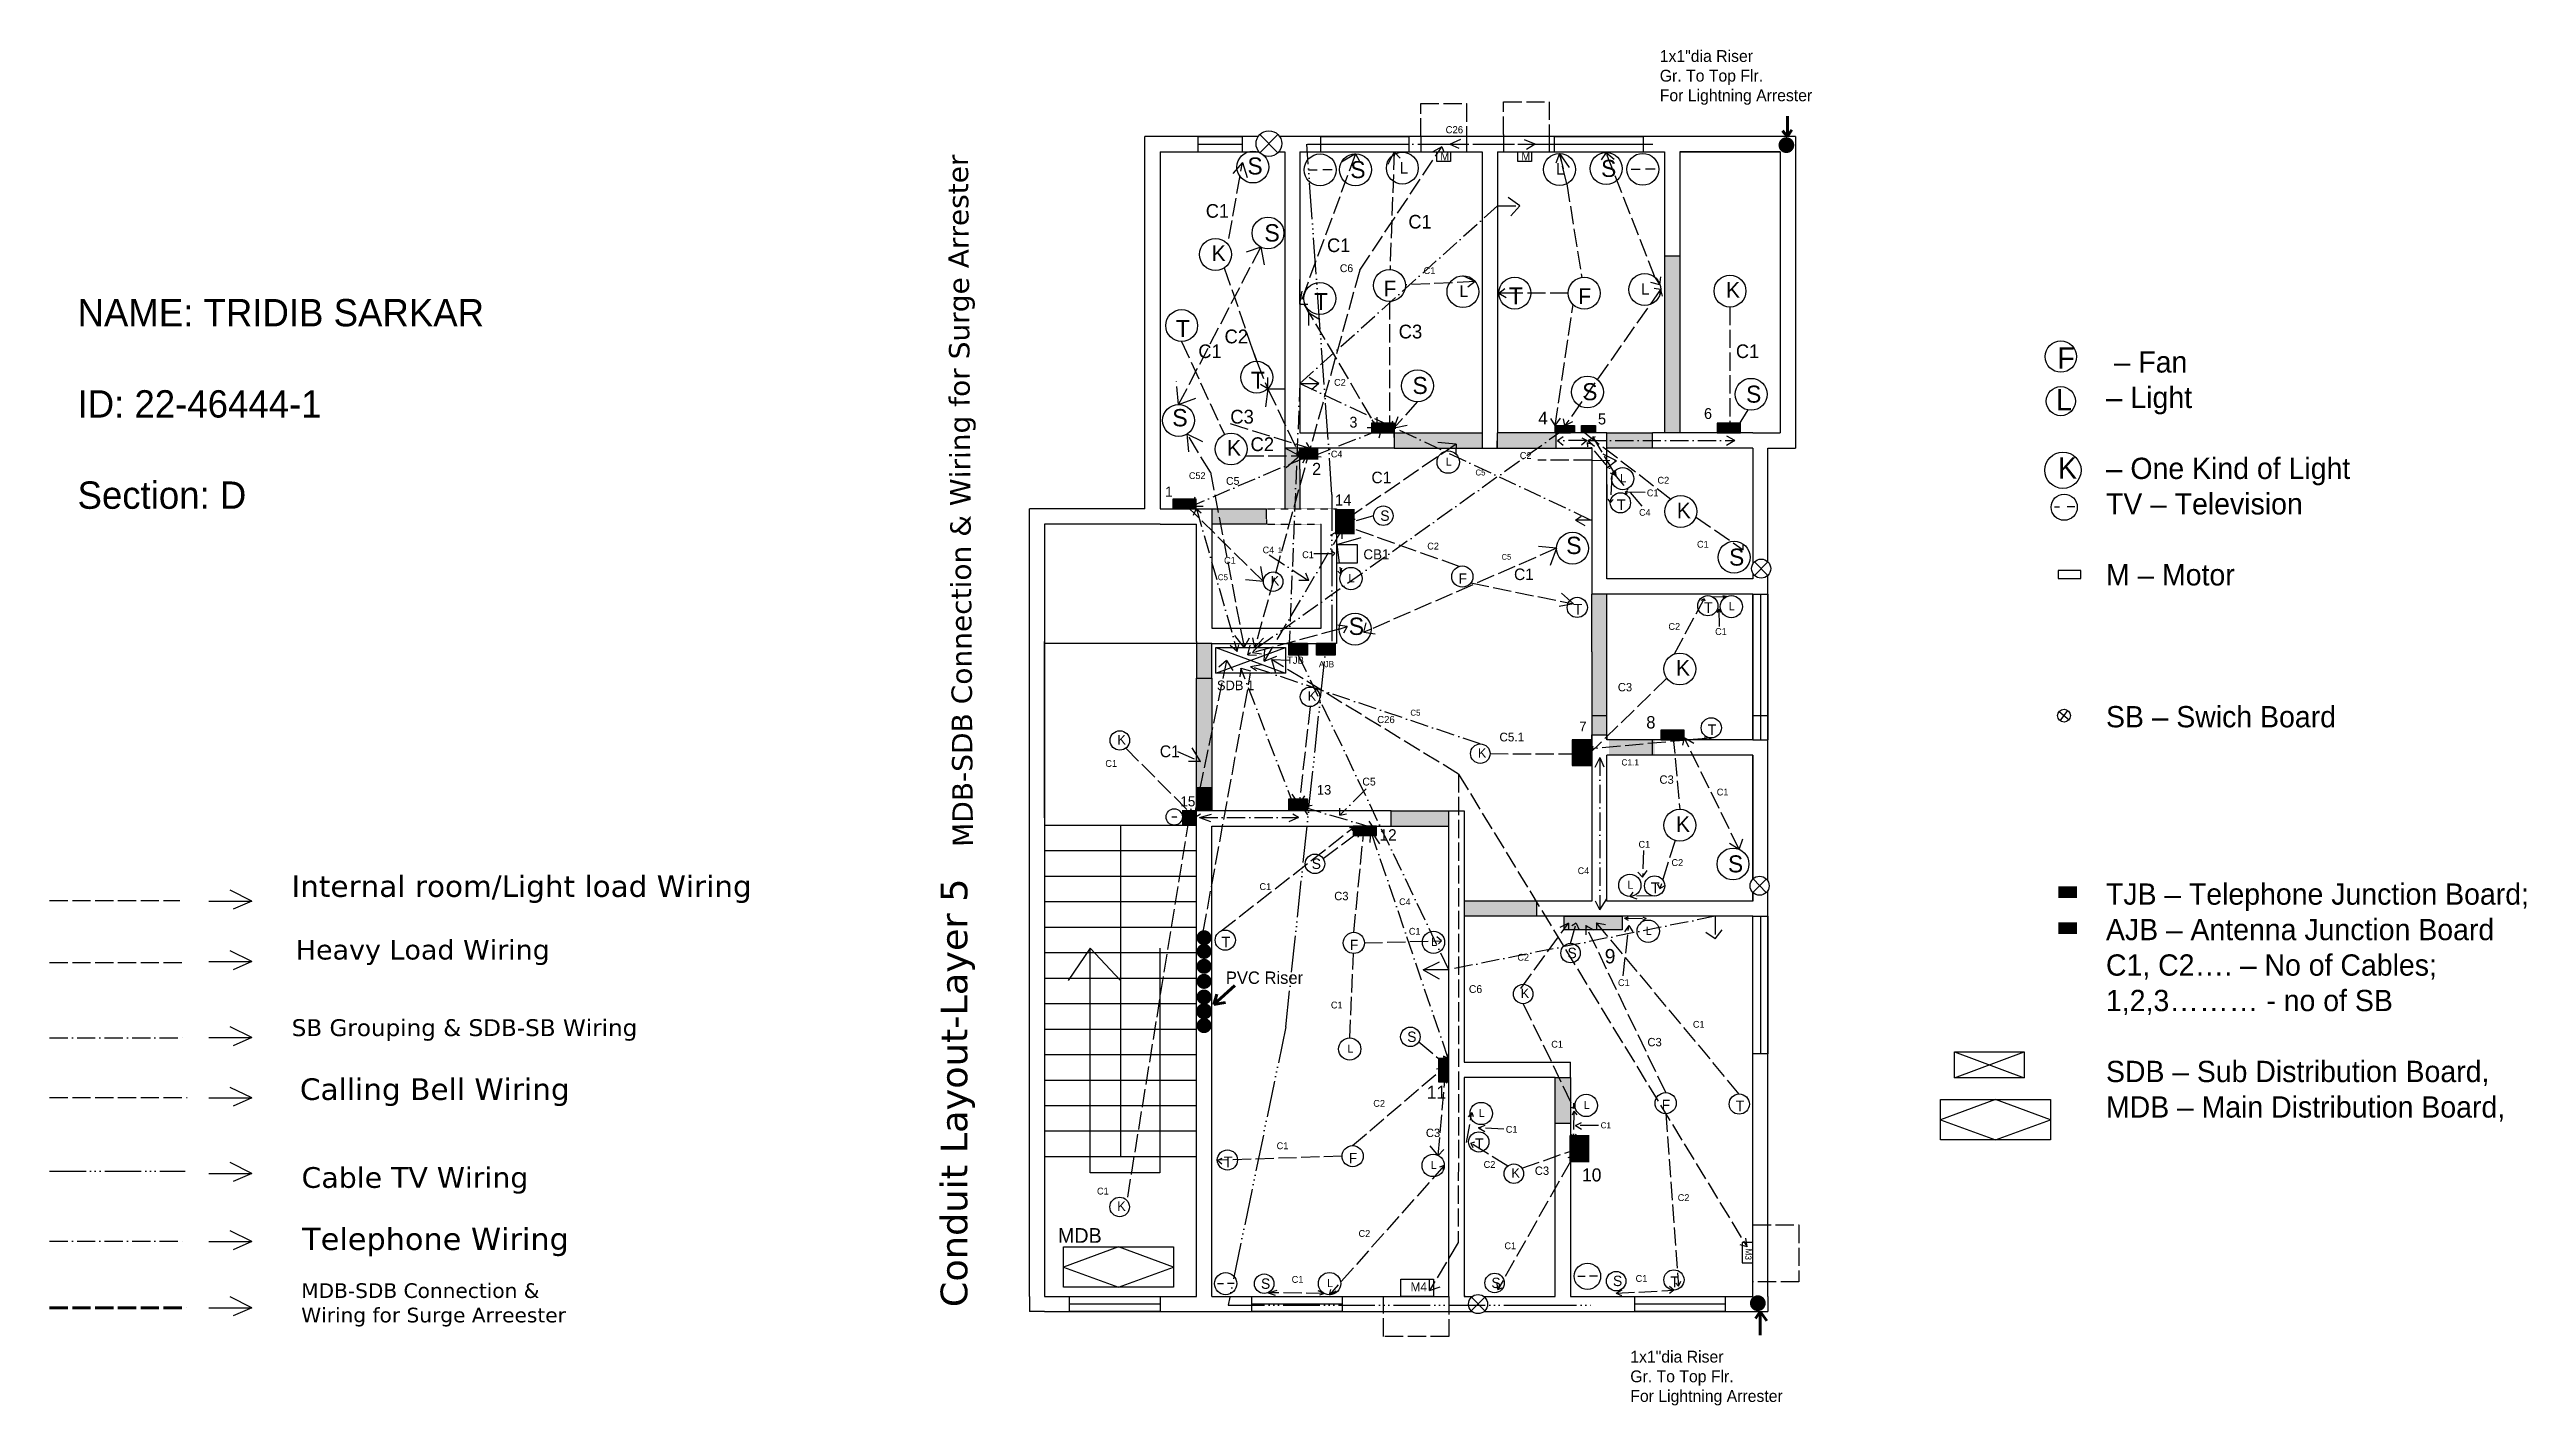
# Model space of a CAD drawing. Header units: inches. Extents: x -543 to 1087, y 586 to 1478.
import ezdxf

# ---------------------------------------------------------------- set-up
doc = ezdxf.new("R2010")
doc.units = ezdxf.units.IN
doc.header["$MEASUREMENT"] = 0
for name, pattern in [('ACAD_ISO02W100', [15, 12, -3]), ('ACAD_ISO06W100', [36, 24, -3, 0, -3, 0, -3, 0, -3]), ('ACAD_ISO10W100', [18, 12, -3, 0, -3]), ('HIDDEN2', [0.1875, 0.125, -0.0625])]:
    doc.linetypes.add(name, pattern=pattern)

msp = doc.modelspace()

# ---------------------------------------------------------------- texts
at = {"color": 0, "lineweight": 211, "attachment_point": 1}
for s, insert, char_height, width in [('1x1"dia Riser\\PGr. To Top Flr. \\PFor Lightning Arrester ', (516.8, 1477.5), 7.757, 182.499), ('PVC Riser', (231.3, 871.4), 8.14, 184.154), ('1x1"dia Riser\\PGr. To Top Flr. \\PFor Lightning Arrester ', (497.4, 621.9), 7.757, 182.499)]:
    msp.add_mtext(s, dxfattribs=dict(at, insert=insert, char_height=char_height, width=width))
at = {"color": 3, "linetype": 'ACAD_ISO02W100', "attachment_point": 1}
for s, insert, char_height, width in [('C26', (375.9, 1427.5), 4.69, 2627.914), ('C6', (306.3, 1336.6), 5.12, 117.611), ('C52', (207, 1199.8), 4.44, 102.147), ('C5', (412.7, 1146), 3.72, 85.046), ('C26', (330.9, 1039.5), 4.69, 2627.914), ('{\\fVerdana|b0|i0|c0|p34;Heavy Load Wiring}', (-380.7, 892.2), 12.908, 313.641), ('C6', (391.2, 862.4), 5.12, 117.611)]:
    msp.add_mtext(s, dxfattribs=dict(at, insert=insert, char_height=char_height, width=width))
at = {"color": 0, "lineweight": 211, "attachment_point": 1}
for s, insert, char_height, width, rotation in [('{\\fVerdana|b0|i0|c0|p34;MDB-SDB Connection & Wiring for Surge Arrester}', (51.5, 953.3), 13.441, 489.771, 90.4172), ('{\\fVerdana|b0|i0|c0|p34;Conduit Layout-Layer 5}', (43.6, 650.6), 17.566, 408.703, 90)]:
    msp.add_mtext(s, dxfattribs=dict(at, insert=insert, char_height=char_height, width=width, rotation=rotation))
at = {"color": 0, "attachment_point": 1}
for s, insert, char_height, width in [('S', (245.5, 1406.9), 11.2, 236.135), ('S', (313.2, 1404.5), 11.2, 236.135), ('L', (345.7, 1403.9), 7.6, 178.172), ('L', (448.5, 1403.2), 7.6, 178.172), ('S', (478.2, 1405.3), 11.2, 236.135), ('C1', (218.1, 1376.2), 8.94, 202.872), ('C1', (351.4, 1369.1), 8.94, 202.872), ('{\\C3;S}', (256.6, 1363), 11.4, 239.632), ('C1', (297.9, 1353.6), 8.94, 202.872), ('K', (222, 1349), 10.3, 207.098), ('F', (335.1, 1325.8), 10.2, 219.591), ('C1', (361.4, 1334.7), 4.5, 102.275), ('L', (385, 1322.8), 7.6, 178.172), ('T', (417.5, 1321.4), 11.2, 209.864), ('F', (463.3, 1320.8), 10.2, 219.591), ('L', (504.5, 1324.2), 7.6, 178.172), ('K', (560.4, 1324.9), 10.3, 207.098), ('T', (289.3, 1317.7), 11.2, 209.864), ('T', (198.4, 1300), 11.2, 209.864), ('C2', (230.4, 1293.7), 9.08, 185.186), ('C3', (345, 1296.9), 9.06, 194.417), ('C1', (213.2, 1283.9), 8.94, 202.872), ('C1', (566.9, 1283.9), 8.94, 202.872), ('T', (247.8, 1265.9), 11.2, 209.864), ('C2', (302.5, 1261.2), 4.5, 91.815), ('S', (354.1, 1262.5), 11.2, 236.135), ('S', (465.8, 1258.4), 11.2, 236.135), ('S', (573.6, 1256.8), 11.2, 236.135), ('{\\C3;S}', (196, 1241.4), 11.4, 239.632), ('C3', (234.2, 1240.9), 9.06, 194.417), ('C2', (247.5, 1222.8), 9.08, 185.186), ('K', (232.1, 1221), 10.3, 207.098), ('{\\C1;2}', (288, 1206), 8.02, 174.334), ('L', (375.9, 1209.5), 5.32, 124.667), ('C2', (424.7, 1213.1), 4.5, 91.815), ('C1', (327.1, 1200.2), 7.62, 172.993), ('L', (490.8, 1198.6), 5.32, 124.667), ('C2', (515.3, 1196.8), 4.5, 91.815), ('{\\C1;14}', (303.1, 1185.2), 7.27, 162.027), ('S', (332.9, 1174.7), 6.84, 144.8), ('T', (488.5, 1182), 7.11, 133.221), ('C1', (508.3, 1188.5), 4.5, 102.275), ('K', (528, 1179.9), 10.3, 207.098), ('{\\C3;S}', (455.2, 1157.4), 11.4, 239.632), ('C1', (230.1, 1144.1), 4.5, 102.275), ('C1', (281.5, 1147.8), 4.5, 102.275), ('{\\C4;CB1}', (321.8, 1149.1), 6.58, 1079.263), ('C2', (363.8, 1153.5), 4.5, 91.815), ('C1', (541.3, 1154.7), 4.5, 102.275), ('S', (562.4, 1149.6), 11.2, 236.135), ('K', (260.8, 1131.6), 6.3, 126.994), ('L', (312, 1132.8), 5.32, 124.667), ('F', (384.4, 1133.3), 6.75, 146.087), ('C1', (420.9, 1136.5), 7.62, 172.993), ('T', (460, 1113.2), 7.11, 133.221), ('T', (545.9, 1114.3), 7.11, 133.221), ('L', (562.2, 1114.4), 5.32, 124.667), ('{\\C3;S}', (312.1, 1104.2), 11.4, 239.632), ('C2', (522.5, 1100.6), 4.5, 91.815), ('C1', (553.2, 1097.3), 4.5, 102.275), ('K', (527.5, 1076.3), 10.3, 207.098), ('C3', (489.2, 1061.2), 5.5, 118.08), ('K', (285.1, 1055.8), 6.3, 126.994), ('K', (159.9, 1027), 6.3, 126.994), ('{\\C1;7}', (463.8, 1035.8), 6.48, 146.343), ('T', (548.3, 1034), 7.11, 133.221), ('C1', (152, 1010.5), 4.5, 102.275), ('K', (397.1, 1018.3), 6.3, 126.994), ('{\\C1;13}', (291.2, 994.1), 6.34, 1671.936), ('C3', (516.6, 1000.4), 5.5, 118.08), ('C1', (554.3, 991.7), 4.5, 102.275), ('K', (527.5, 973.5), 10.3, 207.098), ('S', (287.8, 945.7), 6.84, 144.8), ('C1', (502.8, 957.3), 4.5, 102.275), ('C2', (524.5, 945.3), 4.5, 91.815), ('S', (561.7, 947.8), 11.2, 236.135), ('C1', (253.4, 929.5), 4.5, 102.275), ('L', (495.5, 931.1), 5.32, 124.667), ('T', (510.9, 930), 7.11, 133.221), ('C3', (302.6, 923.8), 5.5, 118.08), ('C1', (351.7, 900.1), 4.5, 102.275), ('L', (507.6, 900.8), 5.32, 124.667), ('T', (228.4, 894.3), 7.11, 133.221), ('F', (312.9, 892.3), 6.75, 146.087), ('L', (366.3, 893.6), 5.32, 124.667), ('C2', (423.1, 883), 4.5, 91.815), ('S', (456.1, 887), 6.84, 144.8), ('C1', (489.3, 866.3), 4.5, 102.275), ('C1', (300.4, 851.6), 4.5, 102.275), ('K', (425.3, 860.2), 6.3, 126.994), ('S', (350.6, 831.9), 6.84, 144.8), ('C1', (538.6, 838.9), 4.5, 102.275), ('L', (311.2, 823.3), 5.32, 124.667), ('C1', (445.4, 825.8), 4.5, 102.275), ('C3', (508.7, 827.7), 5.5, 118.08), ('C2', (328.3, 786.9), 4.5, 91.815), ('L', (466.8, 786.3), 5.32, 124.667), ('F', (518.1, 787), 6.75, 146.087), ('T', (566.7, 786.5), 7.11, 133.221), ('C3', (362.9, 768), 5.5, 118.08), ('L', (397.7, 781), 5.32, 124.667), ('C1', (415.5, 769.8), 4.5, 102.275), ('C1', (264.7, 759), 4.5, 102.275), ('F', (312.2, 752), 6.75, 146.087), ('T', (395.2, 761.6), 7.11, 133.221), ('T', (229.9, 749.7), 7.11, 133.221), ('L', (366.1, 746.8), 5.32, 124.667), ('C2', (400.9, 746.7), 4.5, 91.815), ('K', (419.2, 742), 6.3, 126.994), ('C3', (434.6, 743.1), 5.5, 118.08), ('C1', (146.5, 729.2), 4.5, 102.275), ('K', (159.8, 720.2), 6.3, 126.994), ('C2', (528.6, 724.9), 4.5, 91.815), ('C2', (318.6, 701.3), 4.5, 91.815), ('C1', (414.6, 693.2), 4.5, 102.275), ('S', (254.4, 669.5), 6.84, 144.8), ('C1', (274.6, 671.1), 4.5, 102.275), ('L', (297.9, 669.1), 5.32, 124.667), ('S', (406, 670), 6.84, 144.8), ('S', (486, 671.3), 6.84, 144.8), ('C1', (500.9, 671.7), 4.5, 102.275), ('T', (523.7, 670.8), 7.11, 133.221)]:
    msp.add_mtext(s, dxfattribs=dict(at, insert=insert, char_height=char_height, width=width))
at = {"linetype": 'ACAD_ISO02W100', "attachment_point": 1}
for s, insert, char_height, width in [('{\\C3;M}', (372.4, 1410.3), 5.29, 141.571), ('{\\C3;M}', (425.7, 1410.3), 5.29, 141.571), ('{\\C1;4}', (436.8, 1239.7), 8.46, 193.414), ('{\\C1;6}', (545.9, 1242), 7.11, 165.812), ('{\\C1;5}', (476.1, 1238.5), 7.24, 149.816), ('{\\C1;8}', (507.9, 1039.4), 8.14, 177.686), ('{\\C1;9}', (480.6, 886.2), 9.46, 213.78), ('{\\C1;10}', (465.6, 741.9), 8.61, 205.954)]:
    msp.add_mtext(s, dxfattribs=dict(at, insert=insert, char_height=char_height, width=width))
at = {"attachment_point": 1}
for s, insert, char_height, width in [('NAME: TRIDIB SARKAR^J^JID: 22-46444-1^J^JSection: D', (-524.3, 1313.8), 18, 531.859), ('F', (778.4, 1282), 14, 9.8), (' {\\fArial|b0|i0|c0|p34;–} Fan \\P{\\fArial|b0|i0|c0|p34;–} Light \\P\\P{\\fArial|b0|i0|c0|p34;–} One Kind of Light \\PTV {\\fArial|b0|i0|c0|p34;–} Television \\P \\PM {\\fArial|b0|i0|c0|p34;–} Motor \\P \\P \\P\\PSB {\\fArial|b0|i0|c0|p34;–} Swich Board \\P \\P\\P\\P\\PTJB {\\fArial|b0|i0|c0|p34;–} Telephone Junction Board; \\PAJB {\\fArial|b0|i0|c0|p34;–} Antenna Junction Board \\PC1, C2{\\fArial|b0|i0|c0|p34;…}. {\\fArial|b0|i0|c0|p34;–} No of Cables; \\P1,2,3{\\fArial|b0|i0|c0|p34;………} - no of SB \\P\\PSDB {\\fArial|b0|i0|c0|p34;–} Sub Distribution Board, \\PMDB {\\fArial|b0|i0|c0|p34;–} Main Distribution Board,', (810.4, 1279.4), 14, 451.408), ('L ', (777.6, 1254.5), 14, 9.8), ('{\\C1;3}', (312.6, 1236.3), 7.08, 137.925), ('K ', (778.8, 1209.7), 14, 9.8), ('{\\fVerdana|b0|i0|c0|p34;Internal room/Light load Wiring}', (-383.5, 934.6), 14.124, 15315.653), ('{\\C1;MDB}', (120.8, 702.6), 9.69, 5123.144)]:
    msp.add_mtext(s, dxfattribs=dict(at, insert=insert, char_height=char_height, width=width))
at = {"color": 1, "linetype": 'ACAD_ISO10W100', "attachment_point": 1}
for s, insert, char_height, width in [('C4', (300.4, 1214), 4.41, 96.954), ('C5', (231.4, 1196.7), 5.14, 112.4), ('C5', (395.5, 1201.6), 3.89, 85.082), ('C4', (503.2, 1175.6), 4.41, 96.954), ('C4', (255.5, 1150.9), 4.41, 96.954), ('C5', (226, 1132.7), 3.89, 85.082), ('C5', (352.7, 1043.6), 3.89, 85.082), ('C5.1', (411.3, 1028.5), 5.75, 113.755), ('C1.1', (491.6, 1011), 4.08, 94.269), ('C5', (321.1, 998.9), 5.14, 112.4), ('C4', (462.8, 939.9), 4.41, 96.954), ('C4', (345.3, 919.5), 4.41, 96.954), ('{\\fVerdana|b0|i0|c0|p34;SB Grouping & SDB-SB Wiring}', (-383.4, 840), 11.067, 271.685), ('C1', (477.9, 772.2), 3.96, 69.21)]:
    msp.add_mtext(s, dxfattribs=dict(at, insert=insert, char_height=char_height, width=width))
at = {"color": 0, "linetype": 'ACAD_ISO02W100', "attachment_point": 1}
for s, insert, char_height, width in [('{\\C1;1}', (191.3, 1190.4), 6.75, 137.769), ('{\\C1;15}', (201.4, 986.6), 6.58, 155.239)]:
    msp.add_mtext(s, dxfattribs=dict(at, insert=insert, char_height=char_height, width=width))
at = {"color": 4, "linetype": 'ACAD_ISO02W100', "lineweight": 25, "attachment_point": 1}
for s, insert, char_height, width in [('1', (265.5, 1150.4), 3.53, 76.254), ('{\\C67;TJB}', (271.5, 1078.5), 4.7, 103.157), ('{\\C153;AJB}', (292.5, 1075.6), 4.09, 86.388)]:
    msp.add_mtext(s, dxfattribs=dict(at, insert=insert, char_height=char_height, width=width))
at = {"color": 3, "attachment_point": 1}
for s, insert, char_height, width in [('{\\C1;SDB 1}', (225.4, 1062.8), 6.351, 2105.76), ('{\\C1;12}', (332.4, 965), 7.57, 161.499), ('{\\C1;11}', (363.5, 796.2), 8.56, 182.622), ('M4', (352.8, 666.9), 5.83, 135.529)]:
    msp.add_mtext(s, dxfattribs=dict(at, insert=insert, char_height=char_height, width=width))
at = {"color": 163, "linetype": 'ACAD_ISO06W100', "lineweight": 25, "insert": (187.8, 1020.1), "char_height": 7.74, "width": 180.464, "attachment_point": 1}
msp.add_mtext('{\\C4;C1}', dxfattribs=at)
at = {"color": 4, "linetype": 'ACAD_ISO02W100', "insert": (-378, 801.1), "char_height": 14.176, "width": 342.683, "attachment_point": 1}
msp.add_mtext('{\\fVerdana|b0|i0|c0|p34;Calling Bell Wiring}', dxfattribs=at)
at = {"color": 151, "linetype": 'ACAD_ISO06W100', "insert": (-376.9, 742.7), "char_height": 13.61, "width": 332.209, "attachment_point": 1}
msp.add_mtext('{\\fVerdana|b0|i0|c0|p34;Cable TV Wiring}', dxfattribs=at)
at = {"color": 56, "linetype": 'ACAD_ISO10W100', "insert": (-376.5, 702.8), "char_height": 14.554, "width": 340.264, "attachment_point": 1}
msp.add_mtext('{\\fVerdana|b0|i0|c0|p34;Telephone Wiring}', dxfattribs=at)
at = {"linetype": 'ACAD_ISO02W100', "insert": (577.5, 689.1), "char_height": 4.1, "width": 83.885, "attachment_point": 1, "rotation": 266.4191}
msp.add_mtext('{\\C3;M3}', dxfattribs=at)
at = {"color": 6, "linetype": 'ACAD_ISO02W100', "lineweight": 211, "insert": (-377.1, 666.3), "char_height": 9.647, "width": 214.876, "attachment_point": 1}
msp.add_mtext('{\\fVerdana|b0|i0|c0|p34;MDB-SDB Connection &\\PWiring for Surge Arreester}', dxfattribs=at)

# ---------------------------------------------------------------- hatches: boundary and pattern name
at = {"lineweight": 211}
for points in [[(594.9, 1415, 1), (605.3, 1415, 1)], [(576.1, 653.2, 1), (586.5, 653.2, 1)]]:
    msp.add_hatch(color=176, dxfattribs=at).paths.add_polyline_path(points)
for color, points in [(53, [(530, 1342.2), (520, 1342.2), (520, 1273.7), (520, 1225.7), (530, 1225.7), (530, 1273.7)]), (53, [(400, 1225.7), (342, 1225.7), (342, 1222.7), (342, 1215.7), (400, 1215.7)]), (53, [(448.4, 1225.7), (410, 1225.7), (409.9, 1215.7), (448.4, 1215.7)]), (63, [(512, 1225.7), (482, 1225.7), (482, 1215.7), (512, 1215.7)]), (53, [(280, 1201.9), (280, 1215.7), (270, 1215.7), (270, 1201.7), (270, 1175.7), (280, 1175.7)]), (8, [(292.2, 1215.7), (280, 1215.7), (280, 1208), (292.2, 1208)]), (63, [(258, 1175.7), (222, 1175.7), (222, 1165.7), (258, 1165.7), (258, 1169.2)]), (8, [(316, 1175.7), (303.2, 1175.7), (303.2, 1158.9), (316, 1158.9)]), (53, [(482, 1119.7), (472, 1119.7), (472, 1081.6), (472, 1027), (482, 1027)]), (53, [(222, 1087.2), (212, 1087.2), (212, 1064.4), (222, 1064.4)]), (78, [(285.1, 1087.2), (272.8, 1087.2), (272.8, 1079.6), (285.1, 1079.6)]), (4, [(303.2, 1087.2), (294, 1087.2), (290.9, 1087.2), (290.9, 1079.6), (303.2, 1079.6)]), (53, [(222, 1064.4), (212, 1064.4), (212, 977.1), (222, 977.1)]), (8, [(472, 1023.7), (459.2, 1023.7), (459.2, 1006.9), (472, 1006.9)]), (53, [(513.5, 1023.7), (483.5, 1023.7), (483.5, 1013.7), (513.5, 1013.7)]), (256, [(222, 992.4), (212, 992.4), (212, 977.1), (222, 977.1)]), (256, [(222, 992.4), (212, 992.4), (212, 977.1), (222, 977.1)]), (256, [(222, 992.4), (212, 992.4), (212, 977.1), (222, 977.1)]), (53, [(222, 992.4), (212, 992.4), (212, 977.1), (222, 977.1)]), (8, [(285.1, 984.9), (272.8, 984.9), (272.8, 977.2), (285.1, 977.2)]), (8, [(212, 977.1), (202.5, 977.1), (202.5, 967.7), (212, 967.7)]), (63, [(378, 977.1), (340, 977.1), (340, 967.1), (378, 967.1)]), (63, [(436, 917.7), (388, 917.7), (388, 907.7), (436, 907.7)]), (251, [(492.1, 907.7), (454, 907.7), (454, 898.7), (492.1, 898.7)]), (53, [(458, 801.7), (448, 801.7), (448, 771.7), (458, 771.7)]), (8, [(470.4, 763.2), (457.6, 763.2), (457.6, 746.5), (470.4, 746.5)])]:
    msp.add_hatch(color=color).paths.add_polyline_path(points)
at = {"linetype": 'ACAD_ISO02W100'}
for points in [[(342, 1232.4), (327.4, 1232.4), (327.4, 1225.7), (342, 1225.7)], [(460.8, 1230.5), (448, 1230.5), (448, 1225.7), (460.8, 1225.7)], [(474.6, 1230.5), (465.4, 1230.5), (465.4, 1225.7), (474.6, 1225.7)], [(569.9, 1232.1), (554.5, 1232.1), (554.5, 1225.8), (569.9, 1225.8)], [(211.8, 1182.2), (196.3, 1182.2), (196.3, 1175.8), (211.8, 1175.8)], [(532.8, 1030.1), (517.4, 1030.1), (517.4, 1023.8), (532.8, 1023.8)], [(330.4, 967.1), (315, 967.1), (315, 960.7), (330.4, 960.7)], [(377.5, 798.8), (377.5, 814.3), (371.2, 814.3), (371.2, 798.8)]]:
    msp.add_hatch(color=252, dxfattribs=at).paths.add_polyline_path(points)
at = {"linetype": 'ACAD_ISO02W100', "lineweight": 25}
for color, points in [(56, [(285.1, 1087.3), (272.8, 1087.3), (272.8, 1079.6), (285.1, 1079.6)]), (143, [(303.2, 1087.3), (290.9, 1087.3), (290.9, 1079.6), (303.2, 1079.6)]), (153, [(303.2, 1087.3), (290.9, 1087.3), (290.9, 1079.6), (303.2, 1079.6)]), (56, [(791.4, 927.4), (779.1, 927.4), (779.1, 919.7), (791.4, 919.7)]), (153, [(791.3, 903.8), (779, 903.8), (779, 896.1), (791.3, 896.1)])]:
    msp.add_hatch(color=color, dxfattribs=at).paths.add_polyline_path(points)
at = {"lineweight": 30}
for points in [[(221.9, 893.6, 1), (212, 893.6, 1)], [(221.9, 884.6, 1), (212, 884.6, 1)], [(221.9, 874.8, 1), (212, 874.8, 1)], [(221.9, 864.9, 1), (212, 864.9, 1)], [(221.9, 854.6, 1), (212, 854.6, 1)], [(221.9, 845.2, 1), (212, 845.2, 1)], [(221.9, 835.8, 1), (212, 835.8, 1)]]:
    msp.add_hatch(color=241, dxfattribs=at).paths.add_polyline_path(points)

# ---------------------------------------------------------------- linework, layer by layer
at = {"linetype": 'ACAD_ISO02W100'}
for p, q in [((359.5, 1420.7), (359.5, 1442.4)), ((359.5, 1442.4), (389.6, 1442.4)), ((389.6, 1442.4), (389.6, 1420.7)), ((414, 1421.9), (414, 1443.6)), ((414, 1443.6), (444.1, 1443.6)), ((444.1, 1443.6), (444.1, 1421.9)), ((233.2, 1353.6), (242.2, 1403.5)), ((316.6, 1409.2), (280, 1310.3)), ((316.6, 1409.2), (307.4, 1403.9)), ((316.6, 1409.2), (319.3, 1404.5)), ((342.1, 1410.7), (337.9, 1402.2)), ((342.1, 1410.7), (339.3, 1333.1)), ((342.1, 1410.7), (346, 1406.5)), ((450.8, 1409.4), (448.5, 1403.2)), ((455.6, 1389.6), (450.8, 1409.4)), ((450.8, 1409.4), (453.2, 1399.5)), ((450.8, 1409.4), (457.1, 1400.4)), ((481.5, 1410.1), (478.2, 1405.3)), ((513.8, 1327.8), (481.5, 1410.1)), ((481.5, 1410.1), (486.8, 1405.7)), ((455.6, 1389.6), (465.5, 1328)), ((230.2, 1334.3), (251.6, 1272.7)), ((280, 1310.3), (280, 1326.6)), ((280, 1314.1), (280, 1326.6)), ((280, 1310.3), (280, 1323.2)), ((395.4, 1325.2), (349.3, 1323.1)), ((395.4, 1325.2), (387.3, 1329.1)), ((395.4, 1325.2), (390.6, 1321.5)), ((410.9, 1317.7), (414.9, 1320.7)), ((516.9, 1323.1), (510.9, 1324.7)), ((517.3, 1320), (513.1, 1320.6)), ((513.8, 1327.8), (516.9, 1323.1)), ((516.9, 1323.1), (517.5, 1328.3)), ((280, 1310.3), (281.6, 1319)), ((280, 1310.3), (285.2, 1310.3)), ((282.6, 1310.3), (330.8, 1229)), ((284.3, 1307.4), (285.7, 1304.9)), ((285.7, 1304.9), (285.7, 1296.3)), ((285.7, 1304.9), (293.1, 1300.2)), ((338.9, 1312.2), (338.9, 1225.7)), ((417.5, 1317.7), (410.9, 1317.7)), ((410.9, 1317.7), (415.8, 1314.7)), ((456.7, 1317.6), (417.5, 1317.7)), ((448, 1230.5), (459.8, 1310.2)), ((517.3, 1320), (454.4, 1230.5)), ((517.3, 1320), (516.7, 1316.3)), ((517.3, 1320), (518.4, 1315.6)), ((563, 1308.6), (563, 1232.2)), ((202.2, 1285.9), (230.3, 1224.6)), ((251.6, 1272.7), (248.1, 1282.7)), ((251.6, 1272.7), (258.9, 1254.7)), ((258.9, 1254.7), (254.1, 1257.5)), ((258.9, 1254.7), (259, 1262.2)), ((258.9, 1254.7), (257.1, 1240.4)), ((258.9, 1254.7), (280, 1210.7)), ((258.9, 1254.7), (270, 1254.7)), ((357.4, 1246.3), (342, 1229)), ((574.7, 1240.8), (567.1, 1228.4)), ((234.2, 1231.8), (286.5, 1215.7)), ((330.8, 1229), (324.3, 1229)), ((330.8, 1229), (327.6, 1234.4)), ((330.8, 1229), (330.8, 1236.1)), ((338.9, 1225.7), (334.7, 1232.4)), ((338.9, 1225.7), (341.1, 1233.6)), ((342, 1229), (344.7, 1236.6)), ((342, 1229), (350.6, 1230.7)), ((448, 1230.5), (445.2, 1235.1)), ((448, 1230.5), (451.4, 1235.3)), ((454.4, 1230.5), (453.5, 1234.9)), ((454.4, 1230.5), (459.7, 1233.2)), ((467.5, 1225.7), (466.5, 1226.6)), ((466.5, 1226.6), (467.6, 1226.5)), ((466.5, 1226.6), (466.6, 1225.9)), ((467.5, 1225.7), (524, 1182.2)), ((486.5, 1200), (470, 1228.1)), ((470, 1228.1), (470, 1225.7)), ((470, 1228.1), (472.3, 1228.1)), ((563.1, 1228.7), (561.2, 1230.5)), ((563, 1232.2), (563.1, 1228.7)), ((563.1, 1228.7), (564.3, 1230.6)), ((567.1, 1228.4), (566.1, 1230.9)), ((567.1, 1228.4), (568.6, 1229)), ((244.2, 1210.7), (280, 1210.7)), ((280, 1210.7), (270, 1215.7)), ((280, 1210.7), (270, 1201.9)), ((280, 1210.7), (278.1, 1214.5)), ((280, 1210.7), (278.1, 1214.5)), ((280, 1210.7), (278.1, 1212.5)), ((280, 1210.7), (282.1, 1214.1)), ((286.5, 1215.7), (283, 1212.7)), ((286.5, 1215.7), (284.3, 1219.5)), ((488, 1197.5), (484.3, 1199.2)), ((485.2, 1197), (484.3, 1180)), ((486.5, 1200), (488, 1197.5)), ((488, 1197.5), (487.7, 1201.2)), ((484.3, 1180), (482.9, 1182.2)), ((484.3, 1180), (486.1, 1181.8)), ((494, 1186.7), (495.6, 1187.8)), ((507.2, 1186.6), (494, 1186.7)), ((494, 1186.7), (495.4, 1185.7)), ((540.4, 1170.5), (571.7, 1148.8)), ((571.7, 1148.8), (569.3, 1149.4)), ((571.7, 1148.8), (571.6, 1152.6)), ((526.5, 1080.3), (546, 1116.5)), ((546, 1116.5), (543.8, 1115.4)), ((546, 1116.5), (546.5, 1115.3)), ((551.7, 1117.8), (560.7, 1118.1)), ((560.7, 1118.1), (558.2, 1117.3)), ((560.7, 1118.1), (558.3, 1118.6)), ((521.5, 1064.3), (465.7, 1010.2)), ((465.7, 1010.2), (466.6, 1013.1)), ((465.7, 1010.2), (468.2, 1010.7)), ((550.7, 1025), (472, 1018)), ((472, 1018), (472.9, 1019.8)), ((472, 1018), (472.8, 1017.1)), ((525.5, 1026.7), (530, 978.1)), ((532.8, 1025.3), (531.8, 1020.2)), ((569.1, 951.7), (532.8, 1025.3)), ((532.8, 1025.3), (539.2, 1021.7)), ((550.7, 1025), (546, 1025.6)), ((550.7, 1025), (549.4, 1023.7)), ((506.1, 950.9), (505.5, 933.5)), ((526.9, 957.6), (516.9, 926)), ((569.1, 951.7), (562.7, 955.5)), ((569.1, 951.7), (571.4, 958.7)), ((505.5, 933.5), (502.4, 936.7)), ((505.5, 933.5), (508.5, 937.8)), ((-542.7, 918.1), (-456.9, 918.1)), ((497.3, 920.8), (499.4, 923.6)), ((513.4, 921.1), (497.3, 920.8)), ((497.3, 920.8), (501.6, 919.1)), ((516.9, 926), (515.5, 928.9)), ((516.9, 926), (520, 927.8)), ((425.3, 860.2), (456.7, 903.2)), ((456.7, 903.2), (451, 900.3)), ((456.7, 903.2), (456.7, 898.7)), ((458.1, 889.9), (461.7, 903.1)), ((461.7, 903.1), (458.9, 901.4)), ((461.7, 903.1), (463.7, 898.7)), ((520.7, 791.8), (468.1, 901.6)), ((468.1, 901.6), (468.1, 895.6)), ((468.1, 901.6), (473.1, 898.7)), ((569.1, 790.8), (475.2, 903.5)), ((475.2, 903.5), (475.2, 898.7)), ((475.2, 903.5), (481.1, 902.4)), ((492.8, 868.6), (496.4, 901.6)), ((493.5, 906.4), (496.3, 907.3)), ((493.5, 906.4), (507.8, 906.2)), ((493.5, 906.4), (495.9, 905.2)), ((496.4, 901.6), (493.6, 897.6)), ((496.4, 901.6), (499.1, 897.6)), ((507.8, 906.2), (505.4, 904.9)), ((507.8, 906.2), (505.9, 907)), ((553.2, 892.9), (547.2, 897)), ((553.2, 907.7), (553.2, 892.9)), ((553.2, 892.9), (557.9, 898.8)), ((426.9, 850.1), (460.3, 781.3)), ((460.3, 781.3), (460.2, 784.7)), ((389.7, 758.9), (393.1, 778.7)), ((393.1, 778.7), (390.7, 775.9)), ((393.1, 778.7), (394.1, 776)), ((397.6, 768.6), (402, 770.3)), ((414.2, 767.6), (397.6, 768.6)), ((397.6, 768.6), (401.6, 766.1)), ((460.3, 781.3), (458, 782.1)), ((520.7, 777.9), (529.1, 664.5)), ((392.4, 758.4), (395.1, 759.4)), ((416.8, 743.4), (392.4, 758.4)), ((392.4, 758.4), (393.7, 755.6)), ((426.1, 742), (462.7, 754.8)), ((460.1, 749.9), (456.2, 748.9)), ((462.7, 754.8), (457.6, 757.1)), ((458, 746.5), (460.1, 749.9)), ((462.7, 754.8), (458.9, 751.2)), ((460.1, 749.9), (460.1, 746.5)), ((458, 746.5), (410.3, 662.2)), ((578, 704.7), (578, 704.7)), ((578, 704.7), (608.4, 704.7)), ((608.4, 704.7), (608.4, 667.2)), ((212, 657.7), (212, 672.6)), ((410.3, 662.2), (409.9, 666.2)), ((410.3, 662.2), (413.1, 663.4)), ((488.1, 659.7), (492, 661.9)), ((488.1, 659.7), (526.1, 661.8)), ((488.1, 659.7), (491.6, 658.2)), ((526.1, 661.8), (523.1, 659.6)), ((526.1, 661.8), (523.2, 664.2)), ((529.1, 664.5), (527.4, 666.3)), ((529.1, 664.5), (530.6, 667.6)), ((608.4, 667.2), (578, 667.2))]:
    msp.add_line(p, q, dxfattribs=at)
for p, q in [((252.5, 1420.7), (178, 1420.7)), ((178, 1175.7), (178, 1420.7)), ((606, 1420.7), (266.6, 1420.7)), ((606, 1420.7), (606, 1368.2)), ((188, 1410.7), (253, 1410.7)), ((188, 1410.7), (188, 1175.7)), ((188, 1410.7), (253, 1410.7)), ((266.2, 1410.7), (270, 1410.7)), ((266.2, 1410.7), (270, 1410.7)), ((270, 1410.7), (270, 1215.7)), ((280, 1410.7), (400, 1410.7)), ((280, 1410.7), (280, 1235.7)), ((280, 1410.7), (280, 1235.7)), ((280, 1410.7), (400, 1410.7)), ((400, 1410.7), (400, 1235.7)), ((400, 1410.7), (400, 1400.7)), ((410, 1410.7), (520, 1410.7)), ((410, 1410.7), (410, 1235.7)), ((455, 1410.7), (465, 1410.7)), ((520, 1410.7), (520, 1273.7)), ((530, 1410.7), (596, 1410.7)), ((596, 1410.7), (530, 1410.7)), ((530, 1410.7), (530, 1273.7)), ((596, 1410.7), (596, 1225.7)), ((606, 1410.7), (606, 1215.7)), ((270, 1257.4), (270, 1257.4)), ((280, 1225.7), (342, 1225.7)), ((458.1, 1225.7), (448.4, 1225.7)), ((448.4, 1225.7), (448.4, 1215.7)), ((482, 1225.7), (458.1, 1225.7)), ((482, 1225.7), (472, 1225.7)), ((482, 1129.7), (482, 1225.7)), ((578, 1225.7), (512, 1225.7)), ((512, 1215.7), (512, 1225.7)), ((578, 1225.7), (596, 1225.7)), ((280, 1210.7), (280.3, 1212)), ((286.5, 1215.7), (285.6, 1214.9)), ((448.4, 1215.7), (472, 1215.7)), ((472, 1215.7), (457.9, 1215.7)), ((472, 1215.7), (472, 1120.7)), ((578, 1215.7), (512, 1215.7)), ((578, 1215.7), (578, 1139.3)), ((588, 1140.8), (588, 1215.7)), ((588, 1215.7), (606, 1215.7)), ((270, 1201.9), (270, 1201.7)), ((482, 1191.8), (482, 1181.8)), ((178, 1175.7), (102, 1175.7)), ((102, 657.7), (102, 1175.7)), ((188, 1175.7), (212, 1175.7)), ((212, 1175.7), (222, 1175.7)), ((222, 1175.7), (222, 1097.2)), ((258, 1169.2), (258, 1175.7)), ((304, 1175.7), (304, 1133.2)), ((776.5, 1177.1), (779.9, 1177.1)), ((784.9, 1177.2), (789.8, 1177.2)), ((188, 1165.7), (112, 1165.7)), ((112, 1165.7), (112, 1083.7)), ((188, 1165.7), (178, 1165.7)), ((188, 1165.7), (212, 1165.7)), ((212, 1088.4), (212, 1165.7)), ((258, 1169.2), (258, 1169.2)), ((294, 1097.2), (294, 1165.7)), ((304, 1169.2), (304, 1097.2)), ((472, 1127.9), (472, 1119.7)), ((578, 1129.7), (482, 1129.7)), ((578, 1133.5), (578, 1129.7)), ((588, 931), (588, 1132)), ((482.2, 1119.7), (472, 1119.7)), ((578, 1119.7), (482.2, 1119.7)), ((555.7, 1109.8), (554.6, 1107.3)), ((555.7, 1109.8), (555.8, 1098.4)), ((555.7, 1109.8), (557.2, 1107.6)), ((578, 1023.7), (578, 1119.7)), ((578, 1119.7), (578, 1023.7)), ((222, 1097.2), (294, 1097.2)), ((304, 1097.2), (304, 1087.2)), ((112, 972.4), (112, 1088.4)), ((222, 1087.2), (112, 1087.2)), ((112, 1083.7), (112, 967.7)), ((212, 1088.4), (212, 1087.2)), ((222, 1087.2), (272.8, 1087.2)), ((224.6, 1067.6), (270.5, 1084.6)), ((224.6, 1084.6), (270.5, 1067.6)), ((285.1, 1087.2), (294, 1087.2)), ((304, 1087.2), (303.2, 1087.2)), ((212, 1064.4), (222, 1064.4)), ((780.3, 1036.3), (785.3, 1043.1)), ((472, 1039.9), (482, 1039.9)), ((472, 1027), (482, 1027)), ((472, 1023.7), (472, 1027)), ((472, 1027), (472, 1023.7)), ((482, 1027), (482, 1023.7)), ((482, 1027), (482, 1023.7)), ((578, 1039.9), (588, 1039.9)), ((779.5, 1042.4), (786.1, 1037)), ((472, 1023.7), (472, 917.7)), ((483.5, 1023.7), (482, 1023.7)), ((482, 917.7), (482, 1013.7)), ((483.5, 1013.7), (482, 1013.7)), ((578, 1023.7), (512, 1023.7)), ((512, 1013.7), (512, 1023.7)), ((578, 1013.7), (512, 1013.7)), ((525.5, 1026.7), (523.7, 1023.8)), ((525.5, 1026.7), (528.3, 1025.3)), ((578, 932.1), (578, 1013.7)), ((578, 1013.7), (578, 932.1)), ((212, 992.4), (222, 992.4)), ((111.9, 967.7), (212, 967.7)), ((112, 967.7), (112, 657.7)), ((161.9, 967.7), (161.9, 749.7)), ((195.7, 973.1), (199, 973.1)), ((199.3, 973), (199.3, 973)), ((202.5, 977.1), (212, 977.1)), ((340, 977.1), (212, 977.1)), ((212, 967.7), (212, 977.1)), ((212, 657.7), (212, 967.7)), ((222, 657.7), (222, 967.1)), ((222, 967.1), (340, 967.1)), ((340, 967.1), (340, 977.1)), ((378, 957.7), (378, 977.1)), ((378, 977.1), (388, 977.1)), ((388, 977.1), (388, 935.1)), ((111.9, 950.9), (212, 950.9)), ((378, 657.7), (378, 957.7)), ((388, 957.7), (388, 811.7)), ((111.9, 934.1), (212, 934.1)), ((-438, 917.7), (-409.6, 917.7)), ((-409.6, 917.7), (-423.8, 924.8)), ((-409.6, 917.7), (-422, 912.4)), ((111.9, 917.4), (212, 917.4)), ((472, 917.7), (436, 917.7)), ((436, 907.7), (436, 917.7)), ((578, 917.7), (482, 917.7)), ((578, 917.7), (578, 923.6)), ((578, 923.6), (578, 917.7)), ((588, 657.7), (588, 924.7)), ((111.9, 900.6), (212, 900.6)), ((472, 907.7), (436, 907.7)), ((475.5, 907.7), (472, 907.7)), ((578, 907.7), (472.3, 907.7)), ((578, 811.7), (578, 907.7)), ((-409.6, 878), (-423.8, 885.1)), ((111.9, 883.8), (212, 883.8)), ((141.9, 886.8), (127.6, 865.4)), ((141.9, 738.9), (141.9, 886.8)), ((141.9, 886.8), (162, 865.4)), ((187.8, 886.8), (187.8, 738.9)), ((-438, 878), (-409.6, 878)), ((-409.6, 878), (-422, 872.6)), ((111.9, 867.1), (212, 867.1)), ((361.2, 872.6), (371.9, 877.7)), ((378, 872.6), (361.2, 872.6)), ((361.2, 872.6), (371.6, 866.6)), ((378, 872.6), (378, 872.6)), ((111.9, 850.3), (212, 850.3)), ((-409.6, 828), (-423.8, 835.1)), ((111.9, 833.5), (212, 833.5)), ((-438, 828), (-409.6, 828)), ((-409.6, 828), (-422, 822.6)), ((111.9, 816.8), (212, 816.8)), ((710.7, 801.5), (756.6, 818.5)), ((710.7, 818.5), (756.6, 801.5)), ((111.9, 800), (212, 800)), ((388, 811.7), (448, 811.7)), ((388, 801.7), (388, 657.7)), ((448, 801.7), (388, 801.7)), ((448, 811.7), (458, 811.7)), ((458, 801.7), (458, 811.7)), ((578, 657.7), (578, 811.7)), ((-438, 788.2), (-409.6, 788.2)), ((-409.6, 788.2), (-423.8, 795.2)), ((-409.6, 788.2), (-422, 782.8)), ((111.9, 783.3), (212, 783.3)), ((737.7, 787.1), (701.5, 773.9)), ((773.9, 773.9), (737.7, 787.1)), ((111.9, 766.5), (212, 766.5)), ((448, 657.7), (448, 771.7)), ((448, 657.7), (448, 771.7)), ((448, 771.7), (458, 771.7)), ((458, 771.7), (458, 657.7)), ((701.5, 773.9), (737.7, 760.7)), ((737.7, 760.7), (773.9, 773.9)), ((111.9, 749.7), (212, 749.7)), ((-438, 738.6), (-409.6, 738.6)), ((-409.6, 738.6), (-423.8, 745.7)), ((-409.6, 738.6), (-422, 733.2)), ((187.8, 738.9), (141.9, 738.9)), ((-438, 693.7), (-409.6, 693.7)), ((-409.6, 693.7), (-423.8, 700.8)), ((-409.6, 693.7), (-422, 688.3)), ((160.6, 690.2), (124.4, 677)), ((196.8, 677), (160.6, 690.2)), ((124.4, 677), (160.6, 663.8)), ((160.6, 663.8), (196.8, 677)), ((-409.6, 650.2), (-423.8, 657.3)), ((102, 657.7), (102, 647.7)), ((112, 657.7), (188, 657.7)), ((112, 657.7), (212, 657.7)), ((222, 657.7), (378, 657.7)), ((354, 657.7), (378, 657.7)), ((389, 657.7), (388, 657.7)), ((388, 657.7), (393.5, 657.7)), ((389, 657.7), (393.5, 657.7)), ((401, 657.7), (424, 657.7)), ((401, 657.7), (448, 657.7)), ((424, 657.7), (448, 657.7)), ((458, 657.7), (578, 657.7)), ((588, 657.7), (588, 647.7)), ((-438, 650.2), (-409.6, 650.2)), ((-409.6, 650.2), (-422, 644.9)), ((112, 647.7), (102, 647.7)), ((112, 647.7), (393.4, 647.7)), ((401, 647.7), (588, 647.7))]:
    msp.add_line(p, q)
at = {"color": 3, "linetype": 'ByBlock'}
for p, q in [((242.2, 1420.7), (212.9, 1420.7)), ((212.9, 1420.7), (212.9, 1410.7)), ((242.2, 1410.7), (242.2, 1420.7)), ((293.6, 1420.7), (293.6, 1410.7)), ((351.8, 1410.7), (351.8, 1420.7)), ((447.3, 1420.7), (447.3, 1410.7)), ((506, 1410.7), (506, 1420.7)), ((212.9, 1410.7), (242.2, 1410.7)), ((293.6, 1410.7), (322.8, 1410.7)), ((322.5, 1410.7), (351.8, 1410.7)), ((447.3, 1410.7), (476.6, 1410.7)), ((476.7, 1410.7), (506, 1410.7)), ((409.9, 1215.7), (410, 1225.7)), ((270, 1201.7), (270, 1175.7)), ((280, 1201.9), (280, 1175.7)), ((222, 1175.7), (258, 1175.7)), ((258, 1165.7), (222, 1165.7))]:
    msp.add_line(p, q, dxfattribs=at)
at = {"color": 3}
for p, q in [((212.9, 1420.7), (242.2, 1420.7)), ((293.6, 1420.7), (351.8, 1420.7)), ((447.3, 1420.7), (505.6, 1420.7)), ((212.9, 1415.7), (242.2, 1415.7)), ((212.9, 1410.7), (242.2, 1410.7)), ((293.6, 1415.7), (351.8, 1415.7)), ((447.3, 1415.7), (505.6, 1415.7)), ((520, 1342.2), (530, 1342.2)), ((520, 1342.2), (520, 1273.7)), ((530, 1342.2), (530, 1273.7)), ((520, 1273.7), (520, 1225.7)), ((530, 1273.7), (530, 1225.7)), ((270, 1243.2), (270, 1243.2)), ((342, 1225.7), (400, 1225.7)), ((448.4, 1225.7), (410, 1225.7)), ((482, 1225.7), (512, 1225.7)), ((280, 1215.7), (270, 1215.7)), ((270, 1215.7), (270, 1201.7)), ((280, 1201.9), (280, 1215.7)), ((342, 1215.7), (400, 1215.7)), ((409.9, 1215.7), (448.4, 1215.7)), ((512, 1215.7), (482, 1215.7)), ((472, 1081.6), (472, 1119.7)), ((482, 1023.7), (482, 1119.7)), ((578, 1119.7), (578, 1023.7)), ((578, 1119.7), (588, 1119.7)), ((583, 1119.7), (583, 1023.7)), ((588, 1023.7), (588, 1119.7)), ((588, 1119.7), (588, 1023.7)), ((588, 1119.7), (588, 1023.7)), ((588, 1119.7), (588, 1023.7)), ((212, 1087.2), (212, 1064.4)), ((222, 1064.4), (222, 1087.2)), ((472, 1081.6), (472, 1023.7)), ((212, 1064.4), (222, 1064.4)), ((212, 977.1), (212, 1064.4)), ((212, 1064.4), (222, 1064.4)), ((222, 1064.4), (222, 977.1)), ((512, 1023.7), (482, 1023.7)), ((512, 1013.7), (482, 1013.7)), ((578, 1023.7), (588, 1023.7)), ((212, 992.4), (222, 992.4)), ((212, 977.1), (202.5, 977.1)), ((340, 977.1), (378, 977.1)), ((340, 967.1), (378, 967.1)), ((436, 917.7), (388, 917.7)), ((436, 907.7), (388, 907.7)), ((578, 907.7), (588, 907.7)), ((578, 817.2), (578, 907.7)), ((583, 907.7), (583, 817.2)), ((588, 907.7), (588, 817.2)), ((588, 817.2), (588, 907.7)), ((588, 907.7), (588, 817.2)), ((588, 817.2), (578, 817.2)), ((448, 771.7), (448, 801.7)), ((448, 801.7), (458, 801.7)), ((458, 801.7), (458, 771.7)), ((128, 657.7), (188, 657.7)), ((128.5, 647.7), (128.5, 657.7)), ((128.5, 652.7), (188, 652.7)), ((188, 657.7), (188, 647.7)), ((248, 657.7), (307.9, 657.7)), ((248.4, 647.7), (248.4, 657.7)), ((248.4, 652.7), (307.9, 652.7)), ((307.9, 657.7), (307.9, 647.7)), ((499.9, 657.7), (559.9, 657.7)), ((500.4, 647.7), (500.4, 657.7)), ((500.4, 652.7), (559.9, 652.7)), ((559.9, 657.7), (559.9, 647.7)), ((188, 647.7), (128.5, 647.7)), ((128.5, 647.7), (188, 647.7)), ((307.9, 647.7), (248.4, 647.7)), ((248.4, 647.7), (307.9, 647.7)), ((559.9, 647.7), (500.4, 647.7))]:
    msp.add_line(p, q, dxfattribs=at)
at = {"color": 0}
for p, q in [((265.5, 1421.9), (253.6, 1410)), ((253.7, 1422), (265.4, 1409.9)), ((285.6, 1398.7), (291.4, 1398.8)), ((301.3, 1398.7), (295, 1398.7)), ((497.9, 1399.1), (503.8, 1399.2)), ((513.7, 1399.1), (507.3, 1399.1)), ((280, 1343), (280, 1310.3)), ((304.4, 1152.2), (320.4, 1156.8)), ((579.2, 1140.9), (587.9, 1131.9)), ((587.9, 1140.8), (579.1, 1131.9)), ((472, 1023.7), (459.2, 1023.7)), ((459.2, 1023.7), (459.2, 1006.9)), ((459.2, 1006.9), (472, 1006.9)), ((587, 932.3), (578.1, 923.4)), ((578.2, 932.4), (586.9, 923.3)), ((470.4, 763.2), (457.6, 763.2)), ((457.6, 763.2), (457.6, 746.5)), ((457.6, 746.5), (470.4, 746.5)), ((462.8, 670.9), (467.7, 670.9)), ((475.9, 670.9), (470.6, 670.9)), ((225.7, 666.1), (229.8, 666.1)), ((236.7, 666.1), (232.3, 666.1)), ((401.6, 657.1), (392.8, 648.2)), ((392.9, 657.2), (401.6, 648.1))]:
    msp.add_line(p, q, dxfattribs=at)
at = {"color": 3, "linetype": 'ACAD_ISO02W100'}
for p, q in [((293.6, 1420.7), (351.8, 1420.7)), ((378.7, 1415.7), (385.8, 1418.9)), ((434.8, 1415.7), (427.9, 1418.4)), ((447.3, 1420.7), (505.6, 1420.7)), ((319.4, 1332.7), (373.3, 1413.9)), ((373.3, 1413.9), (367.4, 1410.7)), ((373.3, 1413.9), (374.7, 1410.7)), ((378.7, 1415.7), (434.8, 1415.7)), ((378.7, 1415.7), (384.6, 1413)), ((434.8, 1415.7), (429, 1412.2)), ((200.2, 1244.3), (254.2, 1347.9)), ((254.2, 1347.9), (244.7, 1344.5)), ((254.2, 1347.9), (256.5, 1336.2)), ((319.4, 1332.7), (250.3, 1084.6)), ((200.2, 1244.3), (198.7, 1259.5)), ((200.2, 1244.3), (212.6, 1248.9)), ((221.2, 1199.8), (205.7, 1225)), ((205.7, 1225), (206.8, 1213.3)), ((205.7, 1225), (216, 1220.1)), ((221.2, 1199.8), (243.3, 1084.6)), ((448.9, 1149.8), (326.8, 1096.6)), ((448.9, 1149.8), (435.6, 1151.1)), ((448.9, 1149.8), (444, 1136.9)), ((243.3, 1084.6), (237.3, 1092.4)), ((305.8, 1096.6), (248.8, 1081.2)), ((311.2, 1098.3), (304.9, 1099.2)), ((305.8, 1096.6), (311.2, 1098.3)), ((311.2, 1098.3), (308.7, 1094)), ((322.1, 1094.6), (323.5, 1100.7)), ((326.8, 1096.6), (322.1, 1094.6)), ((322.1, 1094.6), (329.5, 1093.5)), ((243.3, 1084.6), (246.9, 1090.9)), ((248.8, 1081.2), (254.2, 1087.2)), ((248.8, 1081.2), (254.8, 1080.4)), ((250.3, 1084.6), (249.1, 1090.9)), ((250.3, 1084.6), (256.1, 1090.6)), ((384.4, 1001.2), (261.3, 1076.6)), ((261.3, 1076.6), (274.5, 1076.1)), ((261.3, 1076.6), (263.9, 1067.6)), ((384.4, 1001.2), (384.4, 850.6)), ((384.4, 1001.2), (574.2, 690.3)), ((-542.7, 877.3), (-455.2, 877.3)), ((384.4, 850.6), (384.2, 693.1)), ((384.2, 693.1), (365.3, 661.6)), ((574.2, 690.3), (569.7, 691.6)), ((574.2, 690.3), (573.4, 696)), ((365.3, 661.6), (365.3, 669.1)), ((365.3, 661.6), (372.3, 663.9))]:
    msp.add_line(p, q, dxfattribs=at)
at = {"color": 0, "linetype": 'ACAD_ISO02W100'}
for p, q in [((359.5, 1420.7), (359.5, 1410.7)), ((389.6, 1420.7), (389.6, 1410.7)), ((414, 1421.9), (414, 1410.7)), ((444.1, 1421.9), (444.1, 1410.7)), ((242.2, 1403.5), (235.9, 1396.4)), ((242.2, 1403.5), (245.4, 1393.7)), ((382.8, 1218.4), (310.9, 1169)), ((382.8, 1218.4), (370.3, 1219.4)), ((382.8, 1218.4), (382.5, 1211.9)), ((472, 1207.7), (436.6, 1207.8)), ((472, 1207.7), (488.4, 1207.4)), ((488.4, 1207.4), (479.6, 1211.7)), ((488.4, 1207.4), (482, 1202.4)), ((256, 1127.9), (203.8, 1179.4)), ((203.8, 1179.4), (203.8, 1175.7)), ((203.8, 1179.4), (209.3, 1179.4)), ((310.9, 1169), (311.6, 1173.5)), ((472, 1174.5), (472, 1174.5)), ((328.5, 1171.2), (307.6, 1165.2)), ((307.6, 1165.2), (309.2, 1169.8)), ((307.6, 1165.2), (311.3, 1165.1)), ((310.9, 1169), (316.4, 1168.9)), ((312.5, 1163.5), (315.2, 1165.2)), ((384.9, 1137.9), (312.5, 1163.5)), ((312.5, 1163.5), (313, 1160.5)), ((289.1, 1146.3), (303.1, 1146.4)), ((303.1, 1146.4), (300.5, 1148.1)), ((303.1, 1146.4), (301.1, 1144.5)), ((304.4, 1152.2), (306.9, 1132.7)), ((256, 1127.9), (244.2, 1129)), ((256, 1127.9), (254.2, 1137.8)), ((306.9, 1132.7), (304.9, 1134.8)), ((306.9, 1132.7), (307.7, 1136.7)), ((392.5, 1127), (460, 1113.2)), ((460, 1113.2), (450.5, 1111.4)), ((460, 1113.2), (452.1, 1120.3)), ((286.7, 1045.7), (279.5, 981.2)), ((165.4, 1018.3), (208.6, 975)), ((405.1, 1014.7), (470.3, 1014.6)), ((470.3, 1014.6), (462.3, 1019.7)), ((470.3, 1014.6), (464.2, 1011.1)), ((279.5, 981.2), (275, 988)), ((279.5, 981.2), (283.3, 986.9)), ((166.7, 723), (207.3, 972.4)), ((207.3, 972.4), (204.4, 970.2)), ((208.5, 975), (206.4, 974.9)), ((206.5, 967.7), (207.3, 972.4)), ((207.3, 972.4), (209.3, 969.7)), ((208.6, 975), (208.1, 977.1)), ((228.2, 898.1), (315, 965.9)), ((295.3, 945.7), (319.5, 963.8)), ((315, 965.9), (312.6, 965.9)), ((315, 965.9), (314.4, 963.8)), ((315.5, 897.1), (322.2, 965.6)), ((319.5, 963.8), (316.1, 964)), ((319.5, 963.8), (318.2, 959.6)), ((322.2, 965.6), (320.2, 962.4)), ((322.2, 965.6), (323.9, 962.6)), ((312.8, 827.7), (315.2, 883.2)), ((322.4, 890.2), (373.2, 891.6)), ((373.2, 891.6), (370.1, 894.1)), ((373.2, 891.6), (371.3, 889.6)), ((358.2, 825.1), (375.9, 810.5)), ((374.4, 815.7), (375.1, 811.2)), ((314.7, 756.9), (374.5, 808)), ((374.5, 808), (369.8, 807.1)), ((371, 750.3), (375.8, 803.6)), ((375.9, 810.5), (371.2, 810.5)), ((371.2, 805.2), (374.5, 808)), ((371.4, 814.2), (375.1, 811.2)), ((375.1, 811.2), (372.2, 810.5)), ((374.5, 808), (372.6, 802.9)), ((374.5, 808), (372.6, 802.9)), ((375.5, 800.7), (373.6, 798.8)), ((375.4, 798.8), (375.5, 800.7)), ((375.5, 800.7), (376.4, 797.9)), ((307.8, 749.9), (225.7, 747.2)), ((371, 750.3), (365.7, 756.8)), ((371, 750.3), (374.7, 754.4)), ((225.7, 747.2), (228.9, 748.6)), ((225.7, 747.2), (228.7, 744.9)), ((375, 743.8), (299.5, 658.8)), ((375, 743.8), (371.8, 742.6)), ((375, 743.8), (374, 741)), ((259.1, 660.1), (265.1, 661.7)), ((296.2, 659.5), (259.1, 660.1)), ((259.1, 660.1), (263.7, 658.4)), ((296.2, 659.5), (292, 661.4)), ((296.2, 659.5), (292.9, 658.4)), ((299.5, 658.8), (300.3, 662.2)), ((299.5, 658.8), (303.9, 661.3)), ((335, 631.4), (335, 657.7)), ((378, 657.7), (378, 631.4)), ((378, 631.4), (335, 631.4))]:
    msp.add_line(p, q, dxfattribs=at)
at = {"color": 0, "lineweight": 211}
for p, q in [((600.8, 1420.7), (597.5, 1424.4)), ((600.8, 1420.7), (600.8, 1434)), ((600.8, 1420.7), (603.8, 1425)), ((223.4, 849.7), (237.3, 862.1)), ((223.4, 849.7), (225.3, 856.4)), ((223.4, 849.7), (231.1, 850.9)), ((582.8, 647.7), (579.8, 643.1)), ((582.8, 647.7), (582.8, 632.1)), ((582.8, 647.7), (587.2, 641.7))]:
    msp.add_line(p, q, dxfattribs=at)
at = {"color": 163, "linetype": 'ACAD_ISO06W100', "lineweight": 25}
for p, q in [((301.1, 1185.2), (284.6, 1415.6)), ((284.9, 1415.6), (512.3, 1415.6)), ((301.1, 1185.2), (301.1, 1087.3)), ((270.7, 834.9), (297, 1083.4)), ((297, 1083.4), (294.1, 1080.9)), ((297, 1083.4), (299.1, 1079.6)), ((270.7, 834.9), (232.8, 652)), ((232.8, 652), (438.1, 652)), ((438.1, 652), (471.9, 652))]:
    msp.add_line(p, q, dxfattribs=at)
at = {"color": 57, "linetype": 'ACAD_ISO10W100'}
for p, q in [((280, 1258.3), (410, 1375)), ((280, 1258.3), (472, 1168.2)), ((553.2, 907.7), (378, 872.6))]:
    msp.add_line(p, q, dxfattribs=at)
at = {"color": 0, "linetype": 'ACAD_ISO10W100', "lineweight": 25}
for p, q in [((410, 1375), (424.7, 1375)), ((424.7, 1375), (417.1, 1380.5)), ((424.7, 1375), (418.9, 1368.4)), ((280, 1258.3), (292.5, 1258.3)), ((292.5, 1258.3), (286, 1262.2)), ((292.5, 1258.3), (287.7, 1254.1))]:
    msp.add_line(p, q, dxfattribs=at)
at = {"color": 57, "linetype": 'ACAD_ISO10W100', "lineweight": 30}
for p, q in [((280, 1258.3), (272.8, 1083.5)), ((378, 872.6), (279, 1079.6))]:
    msp.add_line(p, q, dxfattribs=at)
at = {"color": 1, "linetype": 'ACAD_ISO10W100'}
for p, q in [((453.9, 1228), (245.7, 1079.8)), ((333.5, 1228), (289, 1210.5)), ((333.5, 1228), (329.1, 1229)), ((333.5, 1228), (331.9, 1222.3)), ((449.4, 1220.6), (453.2, 1223.4)), ((469.4, 1220.6), (474.4, 1223.3)), ((566.2, 1220.6), (560.9, 1223.6)), ((283.6, 1209.5), (208.8, 1177.6)), ((283.6, 1209.5), (281.1, 1210.1)), ((283.6, 1209.5), (281.8, 1205.9)), ((289, 1210.5), (288.6, 1214)), ((289, 1210.5), (293.9, 1210)), ((468.7, 1220.6), (449.4, 1220.6)), ((449.4, 1220.6), (453.2, 1217.6)), ((468.7, 1220.6), (465.4, 1217.6)), ((468.7, 1220.6), (465.7, 1222.3)), ((505.3, 1177.4), (469.1, 1219.3)), ((469.1, 1219.3), (469.2, 1216.5)), ((469.1, 1219.3), (472.3, 1218.2)), ((469.4, 1220.6), (566.2, 1220.6)), ((469.4, 1220.6), (473.8, 1216.9)), ((566.2, 1220.6), (560.6, 1217.4)), ((208.8, 1177.6), (211.2, 1183.7)), ((208.8, 1177.6), (216.4, 1177.6)), ((211.8, 1175.8), (209.7, 1171.3)), ((212, 1175.7), (238.8, 1081.9)), ((212, 1175.7), (215.1, 1173.2)), ((307.9, 1162.4), (256.5, 1075.5)), ((307.9, 1162.4), (300, 1158.2)), ((307.9, 1162.4), (307.6, 1156.1)), ((259.8, 1145.5), (285.8, 1128.6)), ((285.8, 1128.6), (279.2, 1128.7)), ((285.8, 1128.6), (284, 1133.5)), ((238.8, 1081.9), (234.1, 1085.8)), ((238.8, 1081.9), (239.8, 1086.2)), ((245.7, 1079.8), (247.3, 1086.1)), ((245.7, 1079.8), (251.4, 1079.5)), ((256.5, 1075.5), (256.9, 1083.4)), ((256.5, 1075.5), (264.8, 1078.8)), ((241.2, 1070.9), (240.5, 1065.3)), ((276.5, 979.3), (241.2, 1070.9)), ((241.2, 1070.9), (247.4, 1069.2)), ((247.6, 1072.1), (255, 1073.3)), ((398.7, 1021.1), (247.6, 1072.1)), ((247.6, 1072.1), (251.5, 1069.3)), ((477.3, 1012.2), (474, 1005.6)), ((477.3, 1012.2), (477.3, 914.4)), ((477.3, 1012.2), (480, 1006.1)), ((276.5, 979.3), (273.6, 982.2)), ((276.5, 979.3), (277.1, 983.6)), ((281.4, 979.7), (288, 980.8)), ((328.6, 965.7), (281.4, 979.7)), ((281.4, 979.7), (285, 974.4)), ((323.5, 991.5), (306.2, 974.2)), ((306.2, 974.2), (306.3, 978.8)), ((213.9, 972.6), (221.9, 974.9)), ((213.9, 972.6), (279.1, 972.6)), ((213.9, 972.6), (221.2, 970.1)), ((279.1, 972.6), (272.7, 969.9)), ((279.1, 972.6), (275.4, 974.9)), ((306.2, 974.2), (310.7, 975.2)), ((328.6, 965.7), (324.3, 965.4)), ((328.6, 965.7), (325.6, 970.4)), ((326.5, 964.3), (326, 956.2)), ((377.6, 814.2), (326.5, 964.3)), ((326.5, 964.3), (332.4, 955.4)), ((477.3, 912), (474.4, 917.7)), ((477.3, 912), (482, 919.2)), ((477.3, 914.4), (477.3, 912)), ((-542.7, 827.7), (-452.8, 827.7)), ((377.6, 814.2), (374.4, 815.7)), ((377.6, 814.2), (378, 818.5)), ((460.2, 779.5), (459.1, 776.8)), ((460.2, 779.5), (460, 760.6)), ((460.2, 779.5), (462.2, 777.1)), ((461.3, 770), (465.2, 772.1)), ((476.5, 770), (461.3, 770)), ((461.3, 770), (465.3, 767.6)), ((460, 760.6), (458.7, 764.2)), ((460, 760.6), (461.8, 764.6))]:
    msp.add_line(p, q, dxfattribs=at)
at = {"linetype": 'ByBlock'}
for p, q in [((280, 1235.7), (280, 1225.7)), ((280, 1225.7), (342, 1225.7)), ((342, 1225.7), (342, 1215.7)), ((342, 1222.7), (342, 1225.7)), ((400, 1235.7), (400, 1215.7)), ((410, 1235.7), (409.9, 1215.7)), ((342, 1215.7), (280, 1215.7)), ((400, 1215.7), (409.9, 1215.7))]:
    msp.add_line(p, q, dxfattribs=at)
at = {"linetype": 'HIDDEN2'}
for p, q in [((258, 1175.7), (304, 1175.7)), ((258, 1169.2), (258, 1165.7)), ((258, 1165.7), (294, 1165.7))]:
    msp.add_line(p, q, dxfattribs=at)
at = {"color": 0, "linetype": 'ACAD_ISO10W100'}
for p, q in [((461.3, 1168.2), (465.1, 1170.9)), ((472, 1168.2), (461.3, 1168.2)), ((461.3, 1168.2), (467.4, 1164.7))]:
    msp.add_line(p, q, dxfattribs=at)
at = {"color": 4, "linetype": 'ACAD_ISO02W100', "lineweight": 25}
for p, q in [((231.8, 1075.9), (210.1, 972.2)), ((231.8, 1075.9), (226.7, 1071.5)), ((231.8, 1075.9), (235.9, 1069.4)), ((199.5, 1016.1), (214.7, 1009.5)), ((214.7, 1009.5), (209.2, 1018.5)), ((214.7, 1009.5), (206.8, 1009.5)), ((210.1, 972.2), (208.2, 978.5)), ((210.1, 972.2), (214.7, 975.2))]:
    msp.add_line(p, q, dxfattribs=at)
at = {"color": 6, "linetype": 'ACAD_ISO02W100'}
msp.add_line((216.4, 897.6), (247.6, 1067.6), dxfattribs=at)
at = {"color": 4, "linetype": 'ACAD_ISO02W100'}
msp.add_line((-542.7, 788.6), (-452.2, 788.6), dxfattribs=at)
at = {"color": 151, "linetype": 'ACAD_ISO06W100'}
msp.add_line((-542.7, 740), (-453.5, 740), dxfattribs=at)
at = {"color": 56, "linetype": 'ACAD_ISO10W100'}
msp.add_line((-542.7, 694), (-452.3, 694), dxfattribs=at)
at = {"color": 6, "linetype": 'ACAD_ISO02W100', "lineweight": 211}
msp.add_line((-542.7, 650.1), (-452.5, 650.1), dxfattribs=at)
at = {"color": 0}
for points in [[(370.2, 1410.7), (379.1, 1410.7), (379.1, 1404.2), (370.2, 1404.2)], [(423.5, 1410.7), (432.4, 1410.7), (432.4, 1404.2), (423.5, 1404.2)], [(342, 1225.7), (327.4, 1225.7), (327.4, 1232.4), (342, 1232.4)], [(460.8, 1225.7), (448, 1225.7), (448, 1230.5), (460.8, 1230.5)], [(448.4, 1225.7), (458.1, 1225.7), (458.1, 1225.7), (448.4, 1225.7)], [(465.4, 1230.5), (474.6, 1230.5), (474.6, 1225.7), (465.4, 1225.7)], [(554.5, 1225.8), (569.9, 1225.8), (569.9, 1232.2), (554.5, 1232.2)], [(196.4, 1175.8), (211.8, 1175.8), (211.8, 1182.2), (196.4, 1182.2)], [(304.4, 1152.2), (317.6, 1152.2), (317.6, 1140.1), (304.4, 1140.1)], [(517.4, 1023.8), (532.8, 1023.8), (532.8, 1030.1), (517.4, 1030.1)], [(315, 960.8), (330.4, 960.8), (330.4, 967.1), (315, 967.1)], [(371.2, 814.2), (371.2, 798.8), (377.6, 798.8), (377.6, 814.2)], [(578.1, 693.1), (571, 693.1), (571, 679.7), (578.1, 679.7)], [(346.4, 669.1), (368, 669.1), (368, 657.5), (346.4, 657.5)]]:
    msp.add_lwpolyline(points, close=True, dxfattribs=at)
for points in [[(778.9, 1135.2), (778.9, 1129.9), (793.8, 1129.9), (793.9, 1135.2)], [(224.6, 1084.6), (270.5, 1084.6), (270.5, 1067.6), (224.6, 1067.6)], [(272.8, 1087.3), (285.1, 1087.3), (285.1, 1079.6), (272.8, 1079.6)], [(290.9, 1087.3), (303.2, 1087.3), (303.2, 1079.6), (290.9, 1079.6)], [(272.8, 984.9), (285.1, 984.9), (285.1, 977.2), (272.8, 977.2)], [(454, 907.7), (492.1, 907.7), (492.1, 898.7), (454, 898.7)], [(710.7, 818.5), (756.6, 818.5), (756.6, 801.5), (710.7, 801.5)], [(701.5, 787.1), (773.9, 787.1), (773.9, 760.7), (701.5, 760.7)], [(124.4, 690.2), (196.8, 690.2), (196.8, 663.8), (124.4, 663.8)]]:
    msp.add_lwpolyline(points, close=True)
for centre, radius in [((259.6, 1416), 8.45), ((249.1, 1400.6), 10.5), ((293.3, 1398.7), 10.5), ((316.6, 1398.8), 10.5), ((347.4, 1399.9), 10.5), ((450.8, 1399), 10.5), ((481.5, 1399.6), 10.5), ((505.6, 1399.1), 10.5), ((224.5, 1343.1), 10.5), ((259, 1357.2), 10.5), ((293.1, 1314.1), 10.5), ((338.9, 1322.7), 10.5), ((387.3, 1318.6), 10.5), ((421.4, 1317.7), 10.5), ((467.1, 1317.6), 10.5), ((506.9, 1320), 10.5), ((563, 1319), 10.5), ((202.2, 1296.3), 10.5), ((251.6, 1262.3), 10.5), ((357.4, 1256.7), 10.5), ((469.2, 1252.6), 10.5), ((576.9, 1251.1), 10.5), ((200.2, 1233.9), 10.5), ((234.7, 1215.1), 10.5), ((377.6, 1206.5), 7.33), ((492.4, 1195.6), 7.33), ((334.9, 1171.2), 6.42), ((490.9, 1179.7), 6.65), ((530.6, 1174), 10.5), ((459.4, 1149.8), 10.5), ((565.7, 1143.9), 10.5), ((583.5, 1136.4), 6.27), ((262.4, 1127.9), 6.42), ((313.6, 1129.9), 7.33), ((386.9, 1131.2), 6.97), ((462.5, 1110.9), 6.65), ((548.4, 1112), 6.65), ((563.9, 1111.4), 7.33), ((316.3, 1096.6), 10.5), ((530, 1070.4), 10.5), ((286.7, 1052.1), 6.42), ((161.5, 1023.4), 6.42), ((550.7, 1031.7), 6.65), ((398.7, 1014.7), 6.42), ((530, 967.6), 10.5), ((289.9, 942.2), 6.42), ((565, 942.1), 10.5), ((497.1, 928.1), 7.33), ((513.4, 927.7), 6.65), ((582.5, 927.8), 6.27), ((230.9, 892), 6.65), ((315.5, 890.2), 6.97), ((367.9, 890.6), 7.33), ((509.2, 897.9), 7.33), ((458.1, 883.5), 6.42), ((426.9, 856.6), 6.42), ((352.7, 828.4), 6.42), ((312.8, 820.4), 7.33), ((399.3, 778), 7.33), ((468.4, 783.3), 7.33), ((520.7, 784.8), 6.97), ((569.1, 784.2), 6.65), ((232.3, 747.4), 6.65), ((314.7, 749.9), 6.97), ((367.7, 743.8), 7.33), ((397.7, 759.3), 6.65), ((420.8, 738.4), 6.42), ((161.4, 716.5), 6.42), ((231.1, 666.1), 7.31), ((256.5, 666), 6.42), ((299.5, 666.1), 7.33), ((408.1, 666.5), 6.42), ((469.2, 670.9), 8.69), ((488.1, 667.7), 6.42), ((526.1, 668.5), 6.65), ((397.2, 652.6), 6.27)]:
    msp.add_circle(centre, radius, dxfattribs=at)
for centre, radius in [((780.7, 1275.9), 10.3), ((780.7, 1246.6), 9.6), ((782.1, 1201.1), 11.9), ((782.9, 1176.8), 8.61), ((782.8, 1039.7), 4.23), ((197.3, 973.1), 5.37)]:
    msp.add_circle(centre, radius)
at = {"color": 0, "lineweight": 30}
msp.add_circle((217, 845.2), 4.94, dxfattribs=at)

msp.set_redraw_order([(e.dxf.handle, doc.entitydb.next_handle()) for e in msp.query("TEXT MTEXT ATTDEF DIMENSION ARC_DIMENSION")])  # texts and dimensions are drawn at this point

doc.saveas('drawing.dxf')
